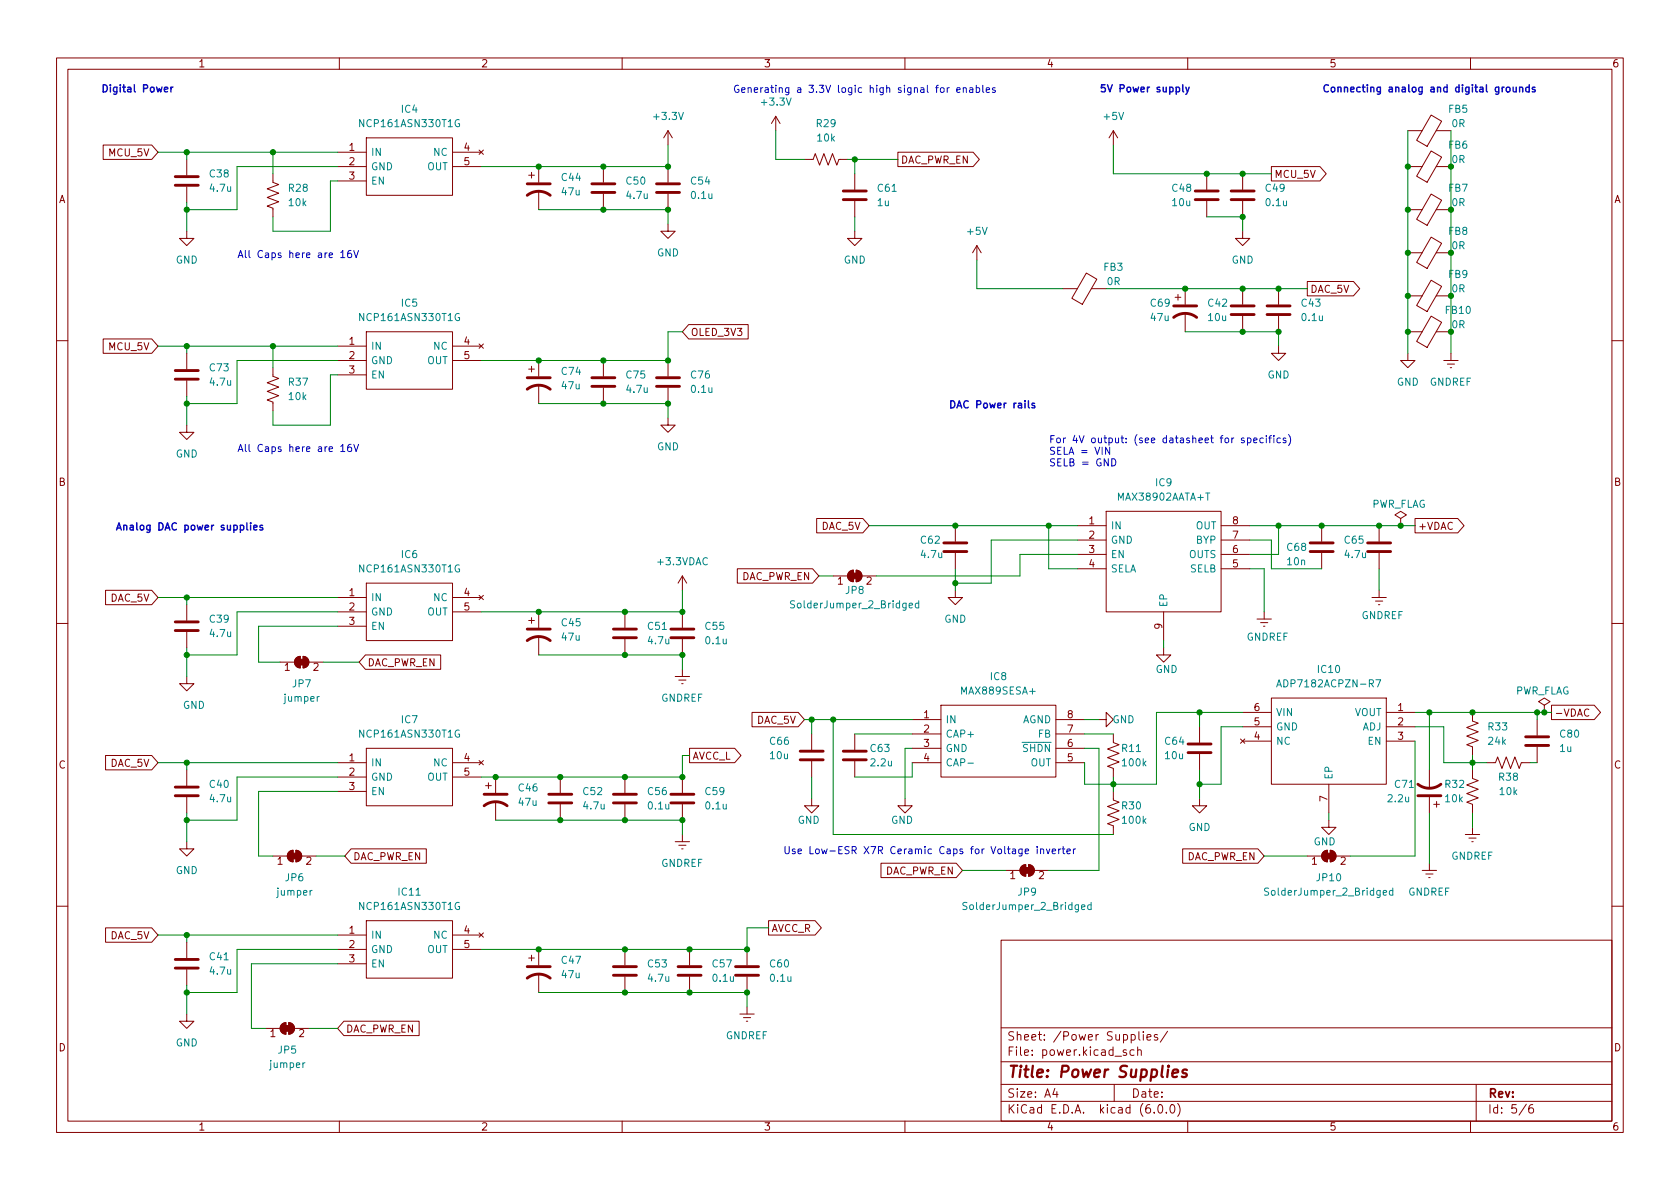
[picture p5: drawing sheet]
<svg xmlns="http://www.w3.org/2000/svg" width="297mm" height="210mm" viewBox="0 0 297 210" stroke-linecap="round" stroke-linejoin="round" font-family="sans-serif">
<defs><g id="words">
<text font-size="2.8" fill="#840000" x="178" y="190.6">Title: Power Supplies</text>
<g font-size="2.1" fill="#840000">
<text x="178" y="184">Sheet: /Power Supplies/</text>
<text x="178" y="186.7">File: power.kicad_sch</text>
<text x="178" y="196.9">KiCad E.D.A. kicad (6.0.0)</text>
<text x="178" y="194.1">Size: A4</text>
<text x="200" y="194.1">Date:</text>
<text x="263" y="194.1">Rev:</text>
<text x="263" y="196.9">Id: 5/6</text>
</g>
<g font-size="1.8" fill="#840000">
<text x="35" y="11.9">1</text>
<text x="85" y="11.9">2</text>
<text x="135" y="11.9">3</text>
<text x="185" y="11.9">4</text>
<text x="235" y="11.9">5</text>
<text x="285" y="11.9">6</text>
<text x="19.3" y="27.6">MCU_5V</text>
<text x="61.7" y="26.7">1</text>
<text x="61.7" y="29.2">2</text>
<text x="82.1" y="26.7">4</text>
<text x="82.1" y="29.2">5</text>
<text x="159.2" y="28.9">DAC_PWR_EN</text>
<text x="10.3" y="35.9">A</text>
<text x="61.7" y="31.7">3</text>
<text x="225.3" y="31.5">MCU_5V</text>
<text x="285.3" y="35.9">A</text>
<text x="231.6" y="51.8">DAC_5V</text>
<text x="122.1" y="59.4">OLED_3V3</text>
<text x="19.3" y="61.9">MCU_5V</text>
<text x="61.7" y="61">1</text>
<text x="61.7" y="63.5">2</text>
<text x="82.1" y="61">4</text>
<text x="82.1" y="63.5">5</text>
<text x="61.7" y="66">3</text>
<text x="10.3" y="85.9">B</text>
<text x="285.3" y="85.9">B</text>
<text x="145.3" y="93.7">DAC_5V</text>
<text x="192.5" y="92.7">1</text>
<text x="192.5" y="95.2">2</text>
<text x="217.9" y="95.2">7</text>
<text x="217.9" y="92.7">8</text>
<text x="250.7" y="93.7">+VDAC</text>
<text x="192.5" y="97.8">3</text>
<text x="192.5" y="100.3">4</text>
<text x="217.9" y="100.3">5</text>
<text x="217.9" y="97.8">6</text>
<text x="19.5" y="106.4">DAC_5V</text>
<text x="61.7" y="105.4">1</text>
<text x="61.7" y="107.9">2</text>
<text x="82.1" y="105.4">4</text>
<text x="82.1" y="107.9">5</text>
<text x="131" y="102.6">DAC_PWR_EN</text>
<text x="148.1" y="103.4">1</text>
<text x="153.2" y="103.4">2</text>
<text x="61.7" y="110.5">3</text>
<text x="205.5" y="111.2" transform="rotate(-90 205.5 111.2)">9</text>
<text x="50.3" y="118.6">1</text>
<text x="55.4" y="118.6">2</text>
<text x="64.9" y="117.8">DAC_PWR_EN</text>
<text x="221.8" y="125.7">6</text>
<text x="247.2" y="125.7">1</text>
<text x="133.8" y="128">DAC_5V</text>
<text x="163.3" y="127">1</text>
<text x="163.3" y="129.5">2</text>
<text x="188.7" y="129.5">7</text>
<text x="188.7" y="127">8</text>
<text x="221.8" y="130.8">4</text>
<text x="221.8" y="128.3">5</text>
<text x="247.2" y="128.3">2</text>
<text x="247.2" y="130.8">3</text>
<text x="274.8" y="126.7">-VDAC</text>
<text x="10.3" y="135.9">C</text>
<text x="19.5" y="135.6">DAC_5V</text>
<text x="61.7" y="134.6">1</text>
<text x="61.7" y="137.2">2</text>
<text x="82.1" y="134.6">4</text>
<text x="82.1" y="137.2">5</text>
<text x="122.4" y="134.3">AVCC_L</text>
<text x="163.3" y="132.1">3</text>
<text x="163.3" y="134.6">4</text>
<text x="188.7" y="134.6">5</text>
<text x="188.7" y="132.1">6</text>
<text x="285.3" y="135.9">C</text>
<text x="61.7" y="139.7">3</text>
<text x="234.7" y="141.7" transform="rotate(-90 234.7 141.7)">7</text>
<text x="49" y="152.9">1</text>
<text x="54.1" y="152.9">2</text>
<text x="62.4" y="152.1">DAC_PWR_EN</text>
<text x="156.4" y="154.6">DAC_PWR_EN</text>
<text x="178.6" y="155.4">1</text>
<text x="183.7" y="155.4">2</text>
<text x="209.7" y="152.1">DAC_PWR_EN</text>
<text x="231.9" y="152.9">1</text>
<text x="237" y="152.9">2</text>
<text x="19.5" y="166.1">DAC_5V</text>
<text x="61.7" y="165.1">1</text>
<text x="61.7" y="167.6">2</text>
<text x="82.1" y="165.1">4</text>
<text x="82.1" y="167.6">5</text>
<text x="136.4" y="164.8">AVCC_R</text>
<text x="61.7" y="170.2">3</text>
<text x="10.3" y="185.9">D</text>
<text x="47.8" y="183.4">1</text>
<text x="52.8" y="183.4">2</text>
<text x="61.1" y="182.6">DAC_PWR_EN</text>
<text x="285.3" y="185.9">D</text>
<text x="35" y="199.9">1</text>
<text x="85" y="199.9">2</text>
<text x="135" y="199.9">3</text>
<text x="185" y="199.9">4</text>
<text x="235" y="199.9">5</text>
<text x="285" y="199.9">6</text>
</g>
<g font-size="1.8" fill="#0000c2">
<text x="17.8" y="16.3">Digital Power</text>
<text x="129.5" y="16.4">Generating a 3.3V logic high signal for enables</text>
<text x="194.3" y="16.3">5V Power supply</text>
<text x="233.7" y="16.3">Connecting analog and digital grounds</text>
<text x="41.9" y="45.6">All Caps here are 16V</text>
<text x="167.6" y="72.2">DAC Power rails</text>
<text x="41.9" y="79.9">All Caps here are 16V</text>
<text x="185.4" y="78.4">For 4V output: (see datasheet for specifics)</text>
<text x="185.4" y="80.4">SELA = VIN</text>
<text x="185.4" y="82.4">SELB = GND</text>
<text x="20.3" y="93.8">Analog DAC power supplies</text>
<text x="138.4" y="151">Use Low-ESR X7R Ceramic Caps for Voltage inverter</text>
</g>
<g font-size="1.8" fill="#008484">
<text x="64" y="22.5">NCP161ASN330T1G</text>
<text x="71" y="19.9">IC4</text>
<text x="115.8" y="21.2">+3.3V</text>
<text x="134.8" y="18.7">+3.3V</text>
<text x="144.4" y="22.5">R29</text>
<text x="195.3" y="21.2">+5V</text>
<text x="256.1" y="19.9">FB5</text>
<text x="256.7" y="22.5">0R</text>
<text x="65.5" y="27.6">IN</text>
<text x="76.7" y="27.6">NC</text>
<text x="144.6" y="25">10k</text>
<text x="256.1" y="26.3">FB6</text>
<text x="256.7" y="28.8">0R</text>
<text x="37.1" y="31.4">C38</text>
<text x="37.2" y="33.9">4.7u</text>
<text x="51.1" y="33.9">R28</text>
<text x="65.5" y="30.1">GND</text>
<text x="65.5" y="32.6">EN</text>
<text x="75.5" y="30.1">OUT</text>
<text x="99.4" y="32">C44</text>
<text x="99.4" y="34.5">47u</text>
<text x="110.8" y="32.6">C50</text>
<text x="110.9" y="35.2">4.7u</text>
<text x="122.2" y="32.6">C54</text>
<text x="122.3" y="35.2">0.1u</text>
<text x="155.2" y="33.9">C61</text>
<text x="207.3" y="33.9">C48</text>
<text x="223.8" y="33.9">C49</text>
<text x="256.1" y="33.9">FB7</text>
<text x="51.1" y="36.4">10k</text>
<text x="155.2" y="36.4">1u</text>
<text x="171.1" y="41.5">+5V</text>
<text x="207.3" y="36.4">10u</text>
<text x="223.9" y="36.4">0.1u</text>
<text x="256.1" y="41.5">FB8</text>
<text x="256.7" y="36.4">0R</text>
<text x="31.1" y="46.6">GND</text>
<text x="116.1" y="45.3">GND</text>
<text x="149.2" y="46.6">GND</text>
<text x="195.2" y="47.9">FB3</text>
<text x="217.7" y="46.6">GND</text>
<text x="256.7" y="44.1">0R</text>
<text x="195.8" y="50.4">0R</text>
<text x="256.1" y="49.1">FB9</text>
<text x="256.7" y="51.7">0R</text>
<text x="64" y="56.8">NCP161ASN330T1G</text>
<text x="71" y="54.2">IC5</text>
<text x="203.5" y="54.2">C69</text>
<text x="203.5" y="56.8">47u</text>
<text x="213.7" y="54.2">C42</text>
<text x="213.7" y="56.8">10u</text>
<text x="230.2" y="54.2">C43</text>
<text x="230.3" y="56.8">0.1u</text>
<text x="255.6" y="55.5">FB10</text>
<text x="256.7" y="58">0R</text>
<text x="37.1" y="65.7">C73</text>
<text x="65.5" y="61.8">IN</text>
<text x="65.5" y="64.4">GND</text>
<text x="75.5" y="64.4">OUT</text>
<text x="76.7" y="61.8">NC</text>
<text x="37.2" y="68.2">4.7u</text>
<text x="51.1" y="68.2">R37</text>
<text x="51.1" y="70.7">10k</text>
<text x="65.5" y="66.9">EN</text>
<text x="99.4" y="66.3">C74</text>
<text x="99.4" y="68.8">47u</text>
<text x="110.8" y="66.9">C75</text>
<text x="110.9" y="69.5">4.7u</text>
<text x="122.2" y="66.9">C76</text>
<text x="122.3" y="69.5">0.1u</text>
<text x="224.1" y="66.9">GND</text>
<text x="247" y="68.2">GND</text>
<text x="252.8" y="68.2">GNDREF</text>
<text x="31.1" y="80.9">GND</text>
<text x="116.1" y="79.6">GND</text>
<text x="197.8" y="88.5">MAX38902AATA+T</text>
<text x="204.4" y="86">IC9</text>
<text x="242.4" y="89.8">PWR_FLAG</text>
<text x="196.3" y="93.6">IN</text>
<text x="211.4" y="93.6">OUT</text>
<text x="64" y="101.2">NCP161ASN330T1G</text>
<text x="71" y="98.7">IC6</text>
<text x="116.4" y="99.9">+3.3VDAC</text>
<text x="162.9" y="96.1">C62</text>
<text x="163" y="98.7">4.7u</text>
<text x="196.3" y="96.1">GND</text>
<text x="196.3" y="98.7">EN</text>
<text x="196.3" y="101.2">SELA</text>
<text x="210.2" y="98.7">OUTS</text>
<text x="210.4" y="101.2">SELB</text>
<text x="211.5" y="96.1">BYP</text>
<text x="227.6" y="97.4">C68</text>
<text x="227.7" y="99.9">10n</text>
<text x="237.8" y="96.1">C65</text>
<text x="237.9" y="98.7">4.7u</text>
<text x="65.5" y="106.3">IN</text>
<text x="76.7" y="106.3">NC</text>
<text x="140.4" y="107.6">SolderJumper_2_Bridged</text>
<text x="149.6" y="105">JP8</text>
<text x="206.4" y="107.4" transform="rotate(-90 206.4 107.4)">EP</text>
<text x="37.1" y="110.1">C39</text>
<text x="37.2" y="112.6">4.7u</text>
<text x="65.5" y="108.8">GND</text>
<text x="65.5" y="111.4">EN</text>
<text x="75.5" y="108.8">OUT</text>
<text x="99.4" y="110.7">C45</text>
<text x="99.4" y="113.3">47u</text>
<text x="114.6" y="111.4">C51</text>
<text x="114.7" y="113.9">4.7u</text>
<text x="124.8" y="111.4">C55</text>
<text x="124.9" y="113.9">0.1u</text>
<text x="166.9" y="110.1">GND</text>
<text x="220.4" y="113.3">GNDREF</text>
<text x="240.7" y="109.5">GNDREF</text>
<text x="204.3" y="119">GND</text>
<text x="233.1" y="119">IC10</text>
<text x="32.3" y="125.3">GND</text>
<text x="50.4" y="124.1">jumper</text>
<text x="51.8" y="121.5">JP7</text>
<text x="116.9" y="124.1">GNDREF</text>
<text x="170.2" y="122.8">MAX889SESA+</text>
<text x="175.2" y="120.3">IC8</text>
<text x="226.6" y="121.5">ADP7182ACPZN-R7</text>
<text x="267.8" y="122.8">PWR_FLAG</text>
<text x="64" y="130.4">NCP161ASN330T1G</text>
<text x="71" y="127.9">IC7</text>
<text x="136.2" y="131.7">C66</text>
<text x="167.1" y="127.9">IN</text>
<text x="167.1" y="130.4">CAP+</text>
<text x="180.7" y="127.9">AGND</text>
<text x="183.6" y="130.4">FB</text>
<text x="196.7" y="127.9">GND</text>
<text x="206" y="131.7">C64</text>
<text x="225.6" y="131.7">NC</text>
<text x="225.6" y="129.2">GND</text>
<text x="225.6" y="126.6">VIN</text>
<text x="239.4" y="126.6">VOUT</text>
<text x="240.8" y="129.2">ADJ</text>
<text x="241.9" y="131.7">EN</text>
<text x="263.2" y="129.2">R33</text>
<text x="263.2" y="131.7">24k</text>
<text x="275.9" y="130.4">C80</text>
<text x="65.5" y="135.5">IN</text>
<text x="76.7" y="135.5">NC</text>
<text x="136.2" y="134.2">10u</text>
<text x="154" y="133">C63</text>
<text x="154.1" y="135.5">2.2u</text>
<text x="167.1" y="133">GND</text>
<text x="167.1" y="135.5">CAP-</text>
<text x="179.5" y="133">~{SHDN}</text>
<text x="182.2" y="135.5">OUT</text>
<text x="198.4" y="133">R11</text>
<text x="198.6" y="135.5">100k</text>
<text x="206.1" y="134.2">10u</text>
<text x="235.6" y="137.9" transform="rotate(-90 235.6 137.9)">EP</text>
<text x="275.8" y="133">1u</text>
<text x="37.1" y="139.3">C40</text>
<text x="37.2" y="141.9">4.7u</text>
<text x="65.5" y="138">GND</text>
<text x="65.5" y="140.6">EN</text>
<text x="75.5" y="138">OUT</text>
<text x="91.7" y="139.9">C46</text>
<text x="91.8" y="142.5">47u</text>
<text x="103.2" y="140.6">C52</text>
<text x="103.3" y="143.1">4.7u</text>
<text x="114.6" y="140.6">C56</text>
<text x="114.7" y="143.1">0.1u</text>
<text x="124.8" y="140.6">C59</text>
<text x="124.9" y="143.1">0.1u</text>
<text x="198.4" y="143.1">R30</text>
<text x="245.5" y="141.9">2.2u</text>
<text x="246.7" y="139.3">C71</text>
<text x="255.6" y="139.3">R32</text>
<text x="255.6" y="141.9">10k</text>
<text x="265.1" y="138">R38</text>
<text x="265.2" y="140.6">10k</text>
<text x="141" y="145.7">GND</text>
<text x="157.5" y="145.7">GND</text>
<text x="198.6" y="145.7">100k</text>
<text x="210.1" y="146.9">GND</text>
<text x="232.2" y="149.5">GND</text>
<text x="31.1" y="154.6">GND</text>
<text x="50.5" y="155.8">JP6</text>
<text x="116.9" y="153.3">GNDREF</text>
<text x="232.9" y="155.8">JP10</text>
<text x="256.6" y="152">GNDREF</text>
<text x="49.1" y="158.4">jumper</text>
<text x="64" y="160.9">NCP161ASN330T1G</text>
<text x="70.5" y="158.4">IC11</text>
<text x="170.8" y="160.9">SolderJumper_2_Bridged</text>
<text x="180" y="158.4">JP9</text>
<text x="224.2" y="158.4">SolderJumper_2_Bridged</text>
<text x="249" y="158.4">GNDREF</text>
<text x="65.5" y="166">IN</text>
<text x="76.7" y="166">NC</text>
<text x="37.1" y="169.8">C41</text>
<text x="37.2" y="172.3">4.7u</text>
<text x="65.5" y="168.5">GND</text>
<text x="65.5" y="171.1">EN</text>
<text x="75.5" y="168.5">OUT</text>
<text x="99.4" y="170.4">C47</text>
<text x="99.4" y="173">47u</text>
<text x="114.6" y="171.1">C53</text>
<text x="114.7" y="173.6">4.7u</text>
<text x="126" y="171.1">C57</text>
<text x="126.1" y="173.6">0.1u</text>
<text x="136.2" y="171.1">C60</text>
<text x="136.3" y="173.6">0.1u</text>
<text x="31.1" y="185">GND</text>
<text x="128.3" y="183.8">GNDREF</text>
<text x="47.9" y="188.8">jumper</text>
<text x="49.2" y="186.3">JP5</text>
</g>
</g></defs>
<path d="M0 .2h297v210.1h-297z" fill="#fff" stroke="#fff" stroke-width=".18"/>
<g fill="none" stroke="#840000" stroke-width=".18">
<path d="M10 10.2h277v190.1h-277zM12 12.2h273v186.1h-273zM60 10.2v2M110 10.2v2M160 10.2v2M210 10.2v2M260 10.2v2M18.2 25.6h8.6l1.1 1.3-1.1 1.3h-8.6zM33 28.2v2.8M33 33v2.8M48.3 30.7v1.6l1 .3-2.1 .8 2.1 .8-2.1 .7 2.1 .8-2.1 .7 1.1 .4v1.5M59.7 26.9h5.1"/>
<path d="M59.7 29.5h5.1M59.7 32h5.1M64.8 24.4h15.2v10.1h-15.2zM80 26.9h5.1M80 29.5h5.1M84.7 26.5l.8 .8M85.5 26.5l-.8 .8M93.5 31h1M94 30.5v1M95.2 29.5v2.8M95.2 33.8v3.3M106.7 29.5v2.8"/>
<path d="M106.7 34.3v2.8M118.1 39.6v1.3h1.3l-1.3 1.3-1.3-1.3h1.3M118.1 23.1l-.8 1.3M118.1 23.1v2.5M118.1 29.5v2.8M118.1 34.3v2.8M118.1 23.1l.8 1.3M137.2 20.6l-.8 1.2M137.2 20.6v2.5M137.2 20.6l.7 1.2M142.2 28.2h1.6l.3-1 .8 2 .8-2 .7 2 .8-2 .8 2 .3-1h1.6M151.1 30.7v2.8"/>
<path d="M151.1 35.6v2.7M158.7 26.9h13.4l1.1 1.3-1.1 1.3h-13.4zM196.8 23.1v2.5M196.8 23.1l-.7 1.3M196.8 23.1l.8 1.3M213.4 30.7v2.8M213.4 35.6v2.7M219.7 30.7v2.8M219.7 35.6v2.7M224.8 29.5h8.6l1.1 1.2-1.1 1.3h-8.6zM248.9 23.1h2.6M248.9 29.5h2.6"/>
<path d="M248.9 37.1h2.6M253 20.3l1.9 1.1-2.6 4.5-1.8-1.1zM253 26.7l1.9 1.1-2.6 4.4-1.8-1zM253 34.3l1.9 1.1-2.6 4.4-1.8-1zM253.9 23.1h2.6M253.9 29.5h2.6M253.9 37.1h2.6M18.2 59.9h8.6l1.1 1.3-1.1 1.3h-8.6zM33 40.9v1.3h1.3l-1.3 1.2-1.3-1.2h1.3M64.8 58.7h15.2v10.1h-15.2zM121.8 57.4h10.5v2.5h-10.5l-1.2-1.2zM151.1 40.9v1.3h1.3l-1.3 1.2-1.2-1.2h1.2"/>
<path d="M172.7 43.4l-.7 1.3M172.7 43.4v2.6M172.7 43.4l.8 1.3M188 51h2.5M192.1 48.3l1.8 1.1-2.5 4.4-1.9-1zM193 51h2.6M207.8 52.6h1M208.3 52.1v1M209.5 51v2.8M209.5 55.4v3.3M219.7 40.9v1.3h1.3l-1.3 1.2-1.3-1.2h1.3M219.7 51v2.8"/>
<path d="M219.7 55.9v2.8M226.1 51v2.8M226.1 55.9v2.8M231.1 49.8h8.2l1.1 1.2-1.1 1.3h-8.2zM248.9 52.3h2.6M248.9 58.7h2.6M248.9 44.7h2.6M253 49.5l1.9 1.1-2.6 4.5-1.8-1.1zM253 55.9l1.9 1.1-2.6 4.4-1.8-1zM253 41.9l1.9 1.1-2.6 4.5-1.8-1.1zM253.9 52.3h2.6M253.9 58.7h2.6"/>
<path d="M253.9 44.7h2.6M10 60.2h2M33 75.2v1.2h1.3l-1.3 1.3-1.3-1.3h1.3M33 62.5v2.8M33 67.3v2.8M48.3 65v1.5l1 .4-2.1 .8 2.1 .7-2.1 .8 2.1 .8-2.1 .7 1.1 .4v1.5M59.7 61.2h5.1M59.7 63.7h5.1M59.7 66.3h5.1M80 61.2h5.1M80 63.7h5.1M84.7 60.8l.8 .8"/>
<path d="M85.5 60.8l-.8 .8M93.5 65.3h1M94 64.8v1M95.2 63.7v2.8M95.2 68.1v3.3M106.7 63.7v2.8M106.7 68.6v2.8M118.1 73.9v1.3h1.3l-1.3 1.2-1.3-1.2h1.3M118.1 63.7v2.8M118.1 68.6v2.8M226.1 61.2v1.3h1.2l-1.2 1.2-1.3-1.2h1.3M248.9 62.5v1.2h1.3l-1.3 1.3-1.3-1.3h1.3"/>
<path d="M255.3 63.7h2.5M255.9 64.4h1.3M256.4 65h.3M256.5 62.5v1.2M285 60.2h2M144.4 91.7h8.2l1.1 1.3-1.1 1.2h-8.2zM168.9 93v2.8M168.9 97.8v2.8M190.5 93h5.1M190.5 95.5h5.1M190.5 98h5.1M195.6 90.4h20.3v17.8h-20.3z"/>
<path d="M215.9 93h5.1M215.9 95.5h5.1M215.9 98h5.1M233.7 93v2.8M233.7 97.8v2.8M243.8 93v2.8M243.8 97.8v2.8M247.6 91.7l1.1-.6-1.1-.7-1 .7 1 .6v1.3M247.6 93h.1M250.2 91.7h7.5l1.2 1.3-1.2 1.2h-7.5zM10 110.2h2M18.7 104.4h8.1l1.1 1.3-1.1 1.2h-8.1z"/>
<path d="M33 119.6v1.3h1.3l-1.3 1.3-1.3-1.3h1.3M33 106.9v2.8M33 111.8v2.7M49.5 117.1h2.6M52.4 116.4l.7-.3v2a1.02 1.02 0 0 1-1-.6 1.02 1.02 0 0 1 .3-1.1zM53.6 116.1v2M53.6 116.1a1.02 1.02 0 0 1 1 1 1.02 1.02 0 0 1-1 1M54.6 117.1h2.5M59.7 105.7h5.1M59.7 108.2h5.1M59.7 110.7h5.1M64.6 115.8h13.3v2.6h-13.3l-1.1-1.3z"/>
<path d="M64.8 103.1h15.2v10.2h-15.2zM80 105.7h5.1M80 108.2h5.1M84.7 105.3l.8 .7M85.5 105.3l-.8 .7M93.5 109.7h1M94 109.2v1M95.2 108.2v2.8M95.2 112.5v3.3M110.5 108.2v2.8M110.5 113v2.8M119.4 119.6h2.5"/>
<path d="M120.6 101.8v2.6M120.6 108.2v2.8M120.6 113v2.8M120.6 118.4v1.2M120.6 101.8l-.7 1.3M120.6 101.8l.8 1.3M130.4 100.6h13.3l1.1 1.2-1.1 1.3h-13.3zM147.3 101.8h2.6M150.2 101.1l.7-.3v2.1a1.02 1.02 0 0 1-1-.7 1.02 1.02 0 0 1 .3-1.1zM151.4 100.8a1.02 1.02 0 0 1 1 1 1.02 1.02 0 0 1-1 1.1zM152.4 101.8h2.5M168.9 104.4v1.3h1.3l-1.3 1.2-1.3-1.2h1.3"/>
<path d="M190.5 100.6h5.1M205.7 114.5v1.3h1.3l-1.3 1.3-1.2-1.3h1.2M205.7 108.2v5.1M215.9 100.6h5.1M222.2 109.5h2.6M222.9 110.1h1.3M223.4 110.7h.2M223.5 108.2v1.3M242.6 105.7h2.5M243.2 106.3h1.3M243.7 106.9h.3M243.8 104.4v1.3"/>
<path d="M285 110.2h2M18.7 133.6h8.1l1.1 1.3-1.1 1.2h-8.1zM33 136.1v2.8M59.7 134.9h5.1M59.7 137.4h5.1M59.7 139.9h5.1M64.8 132.3h15.2v10.2h-15.2zM80 134.9h5.1M80 137.4h5.1M84.7 134.5l.8 .7M85.5 134.5l-.8 .7M85.9 138.9h1"/>
<path d="M86.4 138.4v1M87.6 137.4v2.8M99.1 137.4v2.8M110.5 137.4v2.8M120 120.3h1.3M120.5 120.9h.3M120.6 137.4v2.8M121.9 132.3h8l1.1 1.3-1.1 1.3h-8zM133 126h8.1l1.1 1.2-1.1 1.3h-8.1zM143.5 129.8v2.8M143.5 134.6v2.8M151.1 129.8v2.8"/>
<path d="M151.1 134.6v2.8M161.3 127.2h5.1M161.3 129.8h5.1M161.3 132.3h5.1M161.3 134.9h5.1M166.4 124.7h20.3v12.7h-20.3zM186.7 127.2h5.1M186.7 129.8h5.1M186.7 132.3h5.1M186.7 134.9h5.1M194.3 127.2h1.3v-1.2l1.2 1.2-1.2 1.3v-1.3M196.8 139.9v1.6l1.1 .4-2.1 .7 2.1 .8-2.1 .7 2.1 .8-2.1 .8 1 .3v1.6"/>
<path d="M196.8 129.8v1.5l1.1 .4-2.1 .8 2.1 .7-2.1 .8 2.1 .7-2.1 .8 1 .4v1.5M212.1 128.5v2.8M212.1 133.3v2.8M219.3 130.7l.8 .7M219.7 126h5.1M219.7 128.5h5.1M219.7 131.1h5.1M220.1 130.7l-.8 .7M224.8 123.4h20.3v15.3h-20.3zM234.9 138.7v5.1M245.1 126h5.1M245.1 128.5h5.1"/>
<path d="M245.1 131.1h5.1M252.7 136.1v3.3M260.3 136.1v1.6l1.1 .3-2.1 .8 2.1 .8-2.1 .7 2.1 .8-2.1 .8 1 .3v1.6M260.3 126v1.5l1.1 .4-2.1 .7 2.1 .8-2.1 .8 2.1 .7-2.1 .8 1 .4v1.5M262.9 134.9h1.5l.4-1 .8 2 .7-2 .8 2 .7-2 .8 2 .4-1h1.5M271.8 127.2v2.8M271.8 132.1v2.8M273 124.7l1.1-.6-1.1-.7-1 .7 1 .6v1.3M273 126h.1M274.3 124.7h7.6l1.1 1.3-1.1 1.2h-7.6zM280.9 125.5a.6 .6 0 0 0-.8 .4 .6 .6 0 0 0 .6 .7l.2-.1M33 148.8v1.3h1.3l-1.3 1.3-1.3-1.3h1.3"/>
<path d="M33 141v2.8M48.3 151.4h2.5M51.1 150.7l.7-.3v2a1.02 1.02 0 0 1-.9-.6 1.02 1.02 0 0 1 .2-1.1zM52.3 150.4a1.02 1.02 0 0 1 1 1 1.02 1.02 0 0 1-1 1zM53.3 151.4h2.6M62.1 150.1h13.3v2.5h-13.3l-1.1-1.2zM87.6 141.7v3.3M99.1 142.2v2.8M110.5 142.2v2.8M119.4 148.8h2.5M120 149.5h1.3M120.5 150.1h.3"/>
<path d="M120.6 142.2v2.8M120.6 147.6v1.2M143.5 141.2v1.3h1.3l-1.3 1.3-1.3-1.3h1.3M155.8 152.6h13.3l1.1 1.3-1.1 1.3h-13.3zM160 141.2v1.3h1.3l-1.3 1.3-1.3-1.3h1.3M177.8 153.9h2.5M180.6 153.2l.8-.3v2a1.02 1.02 0 0 1-1-.6 1.02 1.02 0 0 1 .2-1.1zM181.9 152.9a1.02 1.02 0 0 1 1 1 1.02 1.02 0 0 1-1 1zM182.9 153.9h2.5M209.1 150.1h13.3l1.1 1.3-1.1 1.2h-13.3zM212.1 141.2v1.3h1.3l-1.3 1.3-1.3-1.3h1.3M231.1 151.4h2.6"/>
<path d="M234 150.7l.7-.3v2a1.02 1.02 0 0 1-.9-.6 1.02 1.02 0 0 1 .2-1.1zM234.9 145v1.3h1.3l-1.3 1.3-1.2-1.3h1.2M235.2 150.4a1.02 1.02 0 0 1 1 1 1.02 1.02 0 0 1-1 1zM236.2 151.4h2.6M251.5 153.9h2.5M252.1 154.6h1.3M252.6 155.2h.3M252.7 141v2.8M252.7 152.6v1.3M253.5 142.2h1M254 141.7v1M259.1 147.6h2.5"/>
<path d="M259.7 148.2h1.3M260.2 148.8h.3M260.3 146.3v1.3M10 160.2h2M18.7 164.1h8.1l1.1 1.2-1.1 1.3h-8.1zM33 179.3v1.3h1.3l-1.3 1.3-1.3-1.3h1.3M33 166.6v2.8M33 171.4v2.8M59.7 165.3h5.1M59.7 167.9h5.1M59.7 170.4h5.1M64.8 162.8h15.2v10.2h-15.2z"/>
<path d="M80 165.3h5.1M80 167.9h5.1M84.7 165l.8 .7M85.5 165l-.8 .7M93.5 169.4h1M94 168.9v1M95.2 167.9v2.8M95.2 172.2v3.3M110.5 167.9v2.8M110.5 172.7v2.8M121.9 167.9v2.8M121.9 172.7v2.8"/>
<path d="M130.8 179.3h2.5M131.4 180h1.3M132.1 167.9v2.8M132.1 172.7v2.8M132.1 178v1.3M135.9 162.8h8.2l1.1 1.3-1.1 1.2h-8.2zM177 166.3h108v32h-108zM285 160.2h2M47 181.9h2.5M50.5 180.8a1.02 1.02 0 0 0-1 1.1 1.02 1.02 0 0 0 1 1M50.5 180.8v2.1M51.1 180.8a1.02 1.02 0 0 1 1 1.1 1.02 1.02 0 0 1-1 1z"/>
<path d="M52.1 181.9h2.5M60 198.3v2M60.8 180.6h13.3v2.5h-13.3l-1.1-1.2zM110 198.3v2M132 180.6h.2M160 198.3v2M177 194.8h108M177 191.8h108M177 187.8h108M177 181.8h108M186.5 192.5l-.4 1h1M186.9 193v1"/>
<path d="M197 191.8v3M199.1 185.7l-.3-.1-.2 .2v.3l.5 .1v.4h-.5M200.5 185.7l-.4-.1-.3 .3v.4l.1 .3h.6M201.1 185.8l.3-.2 .3 .1 .1 .9M201.1 185.1v1.5M201.4 182.4v1.3l.2 .2M202.1 182.4v.2M202.1 182.9v1M202.8 183.4l.7-.1-.1-.3-.4-.1-.2 .2 .1 .8h.5M204.1 196.7v.1M204.6 183l-.3-.1-.2 .2v.3l.5 .1v.4h-.5M204.9 195.4l.2-.1a.81 .81 0 0 1 .6 .7 .81 .81 0 0 1-.3 .8h-.2a.81 .81 0 0 1-.6-.6 .81 .81 0 0 1 .3-.8z"/>
<path d="M206.2 196.7v.1M206.4 182.4l-1.3 1.9M207.1 195.4l.1-.1a.81 .81 0 0 1 .6 .7 .81 .81 0 0 1-.3 .8h-.1a.81 .81 0 0 1-.6-.6 .81 .81 0 0 1 .3-.8zM208.2 195.1a1.72 1.72 0 0 1 0 2.3M210 198.3v2M260 198.3v2M261 191.8v6.5M269.9 195.3l-1.3 1.9M271 195.3a.6 .6 0 0 0-.7 .7v.5l.1 .3h.5l.2-.1 .1-.5-.2-.2-.4-.1-.3 .3"/>
</g>
<path d="M207.3 189.8l1-.2-.1-.4-.1-.1-.6 .1-.2 1 .2 .3 .6-.1M209.9 189.2a.49 .49 0 0 0-.8 .3v.2l.7 .2v.3l-.3 .3-.5-.1" fill="none" stroke="#840000" stroke-width=".4"/>
<g fill="none" stroke="#840000" stroke-width=".51">
<path d="M31 32.8h4.1M31 31.2h4.1M93.2 34.5a3.3 3.3 0 0 1 4.1 0M93.2 32.5h4.1M104.6 34h4.1M104.6 32.5h4.1M116.1 34h4M116.1 32.5h4M149.1 35.3h4.1M149.1 33.8h4.1M211.3 35.3h4.1M211.3 33.8h4.1"/>
<path d="M217.7 35.3h4M217.7 33.8h4M207.5 56.1a3.3 3.3 0 0 1 4.1 0M207.5 54.1h4.1M217.7 55.6h4M217.7 54.1h4M224 55.6h4.1M224 54.1h4.1M31 67.1h4.1M31 65.5h4.1M93.2 68.8a3.3 3.3 0 0 1 4.1 0M93.2 66.8h4.1"/>
<path d="M104.6 68.3h4.1M104.6 66.8h4.1M116.1 68.3h4M116.1 66.8h4M166.9 97.5h4M166.9 96h4M231.6 97.5h4.1M231.6 96h4.1M241.8 97.5h4.1M241.8 96h4.1M31 111.5h4.1M31 110h4.1"/>
<path d="M93.2 113.3a3.3 3.3 0 0 1 4.1 0M93.2 111.2h4.1M108.5 111.2h4M108.5 112.8h4M118.6 111.2h4.1M118.6 112.8h4.1M31 139.2h4.1M141.5 134.4h4M141.5 132.8h4M149.1 134.4h4.1M149.1 132.8h4.1M210.1 133.1h4"/>
<path d="M210.1 131.6h4M250.7 138.7a3.3 3.3 0 0 0 4.1 0M269.7 131.8h4.1M269.7 130.3h4.1M31 140.7h4.1M85.6 142.5a3.3 3.3 0 0 1 4.1 0M85.6 140.5h4.1M97 142h4.1M97 140.5h4.1M108.5 142h4M108.5 140.5h4M118.6 142h4.1"/>
<path d="M118.6 140.5h4.1M250.7 140.7h4.1M31 171.2h4.1M31 169.7h4.1M93.2 173a3.3 3.3 0 0 1 4.1 0M93.2 170.9h4.1M108.5 170.9h4M108.5 172.5h4M119.9 170.9h4.1M119.9 172.5h4.1M130 170.9h4.1M130 172.5h4.1"/>
</g>
<g fill="#840000" stroke="#840000" stroke-width=".18">
<path d="M181.1 153.4h1v1h-1z"/>
<path d="M180.6 153.2l.8-.3v2a1.02 1.02 0 0 1-1-.6 1.02 1.02 0 0 1 .2-1.1z"/>
<path d="M181.9 152.9a1.02 1.02 0 0 1 1 1 1.02 1.02 0 0 1-1 1z"/>
<path d="M51.6 150.9h1v1h-1z"/>
<path d="M51.1 150.7l.7-.3v2a1.02 1.02 0 0 1-.9-.6 1.02 1.02 0 0 1 .2-1.1z"/>
<path d="M52.3 150.4a1.02 1.02 0 0 1 1 1 1.02 1.02 0 0 1-1 1z"/>
<path d="M52.8 116.6h1v1h-1z"/>
<path d="M52.4 116.4l.7-.3v2a1.02 1.02 0 0 1-1-.6 1.02 1.02 0 0 1 .3-1.1z"/>
<path d="M53.6 116.1a1.02 1.02 0 0 1 1 1 1.02 1.02 0 0 1-1 1z"/>
<path d="M234.4 150.9h1.1v1h-1.1z"/>
<path d="M234 150.7l.7-.3v2a1.02 1.02 0 0 1-.9-.6 1.02 1.02 0 0 1 .2-1.1z"/>
<path d="M235.2 150.4a1.02 1.02 0 0 1 1 1 1.02 1.02 0 0 1-1 1z"/>
<path d="M50.3 181.4h1v1h-1z"/>
<path d="M49.8 181.1l.7-.3v2.1a1.02 1.02 0 0 1-.9-.7 1.02 1.02 0 0 1 .2-1.1z"/>
<path d="M51.1 180.8a1.02 1.02 0 0 1 1 1.1 1.02 1.02 0 0 1-1 1z"/>
<path d="M150.6 101.3h1v1.1h-1z"/>
<path d="M150.2 101.1l.7-.3v2.1a1.02 1.02 0 0 1-1-.7 1.02 1.02 0 0 1 .3-1.1z"/>
<path d="M151.4 100.8a1.02 1.02 0 0 1 1 1 1.02 1.02 0 0 1-1 1.1z"/>
</g>
<g fill="none" stroke="#008484" stroke-width=".18">
<path d="M81.2 21.2a.59 .59 0 0 0-.7 .6 .59 .59 0 0 0 .7 .6v-.5h-.2M81.2 55.5a.59 .59 0 0 0-.7 .6 .59 .59 0 0 0 .7 .5v-.4h-.2M81.2 99.9a.59 .59 0 0 0-.7 .6 .59 .59 0 0 0 .7 .6v-.5h-.2M213.2 87.2h.7M140.5 106.3l-.5-.1-.2 .2v.3l.6 .3 .1 .3-.3 .2-.4-.1M160.7 107.1l.7-.1-.1-.3h-.4l-.2 .1 .1 .6h.5M162.4 106.7h-.3l-.3 .2 .2 .5h.4M162.4 106.2v1.3M56.5 123.2l-.4 .2M81.2 129.2a.59 .59 0 0 0-.7 .5 .59 .59 0 0 0 .7 .6v-.5h-.2M171.1 135h1M225.7 121.5l.5-1.3 .4 1.3"/>
<path d="M225.8 121.1h.7M243.3 120.2h.8l-.5 1.3M55.2 157.5l-.4 .2M81.2 159.6a.59 .59 0 0 0-.7 .6 .59 .59 0 0 0 .7 .6v-.5h-.2M171 159.6h-.5l-.2 .1v.4l.5 .2 .2 .3-.3 .2h-.5M192.9 159.6v1.2M224.3 157.1l-.5-.1-.2 .2v.3l.6 .3 .1 .3-.2 .2-.5-.1M244.6 157.9l.6-.1-.1-.3h-.4l-.1 .1v.6h.5M246.3 157.5h-.4l-.2 .2 .1 .5h.5M246.3 157v1.3M191.2 160.4l.6-.1v-.2l-.4-.1-.2 .2 .1 .6h.5M192.9 160.1l-.3-.1-.3 .2 .1 .6h.5"/>
<path d="M53.9 187.9l-.3 .3"/>
</g>
<g fill="none" stroke="#0000c2" stroke-width=".18">
<path d="M166.4 15.6l.3-.1 .2 .2v.4l-.2 .2h-.3l-.1-.2zM167.5 15.5v.8M167.8 15.5l-.3 .2M169.2 15.9l.6-.1-.1-.2-.4-.1-.1 .2v.6h.5M170.3 15.6l.2-.1 .3 .1 .1 .7M170.3 15.5v.8M171.5 15.6h.4l.1 .7M172 15.8l-.4 .1-.2 .1 .2 .3h.4M172.6 15.6l.4-.1 .2 .2-.1 .6h-.5M172.6 15.1v1.2M173.8 15.1v1.1l.1 .1M174.4 15.9l.6-.1-.1-.2-.3-.1-.2 .2v.6h.5"/>
<path d="M175.9 15.6l-.3-.1-.1 .2v.2l.4 .1v.3h-.4M60.3 44.7l.3-.4v1.3M60.3 45.6h.7M62.1 44.3h-.4a.86 .86 0 0 0 0 1.3l.4-.2 .1-.4-.3-.2h-.2l-.2 .2M62.5 44.3l.5 1.3 .4-1.3M60.3 78.9l.3-.3v1.2M60.3 79.8h.7M62.1 78.6h-.4a.86 .86 0 0 0 0 1.2l.4-.1 .1-.4-.3-.2h-.2l-.2 .2M62.5 78.6l.5 1.2 .4-1.2M196.2 79.1v1.2l-.7-1.2v1.2M220 77.5h-.3l-.2 .1v.2l.5 .1v.3h-.5M220.6 77.5h.3l.3 .2-.1 .5h-.5"/>
<path d="M220.6 77.5v1.2M221.7 77.9l.6-.1-.1-.3h-.4l-.1 .1v.6h.5M223.4 77.5h-.4l-.3 .2 .2 .5h.5M223.9 77v.2M223.9 77.5v.8M224.3 77.5h.5M224.8 77l-.3 .2v1.1M225.2 77v.2M225.2 77.5v.8M226.4 77.5h-.4l-.2 .2 .1 .5h.5M227.3 77.5h-.3l-.1 .1v.2l.4 .1v.3h-.4M227.8 76.8a1.46 1.46 0 0 1 0 2"/>
<path d="M196.6 81.1a.64 .64 0 0 1 .7 .7 .64 .64 0 0 1-.7 .6zM181.3 150.5l.6-.1-.1-.2-.4-.1-.1 .2v.6h.5M183.4 149.7v.1M183.4 150.1v.9M184 150.2l.2-.1 .3 .1v.8M184 150.1v.9M185 150.1l.3 .9 .3-.9M186 150.5l.6-.1v-.2l-.4-.1-.2 .2 .1 .6h.5M187.2 150.1v.9M187.6 150.1l-.4 .3M187.8 150.1h.5M188 149.7v1.1l.3 .2"/>
<path d="M188.6 150.5l.6-.1v-.2l-.4-.1-.2 .2 .1 .6h.5M189.8 150.1v.9M190.2 150.1l-.4 .3"/>
</g>
<g fill="none" stroke="#0000c2" stroke-width=".25">
<path d="M29.1 15.8l.6-.1-.1-.2-.3-.1-.2 .2v.6h.5M30.2 15.4v.9M30.6 15.4l-.4 .2M209.1 15v1.1l.2 .2M209.7 15.4l.3 .9M210.3 15.4l-.5 1.2-.1 .1M267.5 15.4l.1 .8 .3 .1 .2-.2M268.1 15.4v.9M268.7 15.5l.2-.1 .3 .1v.8M268.7 15.4v.9M270.4 15.5l-.4-.1-.2 .2 .1 .6h.5M270.4 15v1.3"/>
<path d="M271.4 15.5l-.3-.1-.2 .2 .1 .2 .4 .1v.3h-.5M181.8 70.9v1.1l.2 .1M182.9 71.3h-.3l-.2 .2 .1 .1 .4 .2v.3h-.5M44.9 93.3l.6-.1-.1-.3h-.4l-.1 .2v.6h.5M46.4 92.9h-.3l-.2 .2 .1 .1 .4 .2v.3h-.5"/>
</g>
<g fill="none" stroke="#008400" stroke-width=".18">
<path d="M27.9 26.9h31.8M33 26.9v1.3M33 35.8v5.1M48.3 26.9v3.8M59.7 32h-1.3v8.9h-10.1v-2.6M59.7 29.5h-17.8v7.6h-8.9M95.2 37.1h22.9v2.5M118.1 25.6v3.9h-33M137.2 23.1v5.1h5M149.9 28.2h8.8M151.1 28.2v2.5M151.1 38.3v2.6"/>
<path d="M196.8 25.6v5.1h28M213.4 38.3h6.3v2.6M248.9 23.1v39.4M256.5 23.1v39.4M120.6 58.7h-2.5v5h-33M172.7 46v5h15.3M195.6 51h35.5M209.5 58.7h16.6v2.5M27.9 61.2h31.8M33 61.2v1.3M33 70.1v5.1M48.3 61.2v3.8"/>
<path d="M59.7 63.7h-17.8v7.7h-8.9M59.7 66.3h-1.3v8.9h-10.1v-2.6M95.2 71.4h22.9v2.5M153.7 93h36.8M185.4 93v7.6h5.1M190.5 98h-10.2v3.8h-25.4M190.5 95.5h-15.2v7.6h-6.4M221 95.5h3.8v5.1h8.9M221 93h29.2M226.1 93v5h-5.1M27.9 105.7h31.8M33 105.7v1.2"/>
<path d="M33 114.5v5.1M57.1 117.1h6.4M59.7 108.2h-17.8v7.6h-8.9M59.7 110.7h-14v6.4h3.8M95.2 115.8h25.4v2.6M120.6 104.4v3.8h-35.5M144.8 101.8h2.5M168.9 100.6v3.8M205.7 113.3v1.2M221 100.6h2.5v7.6M243.8 100.6v3.8M27.9 134.9h31.8"/>
<path d="M33 134.9v1.2M59.7 139.9h-14v11.5h2.6M59.7 137.4h-17.8v7.6h-8.9M121.9 133.6h-1.3v3.8h-35.5M142.2 127.2h19.1M143.5 127.2v2.6M143.5 137.4v3.8M147.3 127.2v20.4h49.5M151.1 129.8h10.2M161.3 134.9v2.5h-10.2M161.3 132.3h-1.3v8.9M191.8 132.3h2.5v21.6h-8.9"/>
<path d="M191.8 127.2h2.5M191.8 129.8h5M196.8 137.4v2.5M212.1 126v2.5M212.1 136.1v5.1M219.7 126h-15.2v12.7h-12.7v-3.8M219.7 128.5h-3.8v10.2h-3.8M250.2 128.5h5.1v6.4h7.6M250.2 131.1v20.3h-11.4M250.2 126h24.1M252.7 126v10.1M260.3 133.6v2.5"/>
<path d="M270.5 134.9h1.3M271.8 126v1.2M33 143.8v5M55.9 151.4h5.1M87.6 145h33v2.6M170.2 153.9h7.6M223.5 151.4h7.6M234.9 143.8v1.2M252.7 143.8v8.8M260.3 143.8v2.5M27.9 165.3h31.8M33 165.3v1.3"/>
<path d="M33 174.2v5.1M59.7 167.9h-17.8v7.6h-8.9M59.7 170.4h-15.3v11.5h2.6M95.2 175.5h36.9v2.5M135.9 164.1h-3.8v3.8h-47M54.6 181.9h5.1"/>
</g>
<g fill="#008400" stroke="#008400" stroke-width=".18">
<circle cx="110.5" cy="167.9" r=".46"/>
<circle cx="110.5" cy="175.5" r=".46"/>
<circle cx="120.6" cy="145" r=".46"/>
<circle cx="110.5" cy="145" r=".46"/>
<circle cx="95.2" cy="167.9" r=".46"/>
<circle cx="99.1" cy="145" r=".46"/>
<circle cx="87.6" cy="137.4" r=".46"/>
<circle cx="99.1" cy="137.4" r=".46"/>
<circle cx="110.5" cy="137.4" r=".46"/>
<circle cx="121.9" cy="175.5" r=".46"/>
<circle cx="121.9" cy="167.9" r=".46"/>
<circle cx="120.6" cy="108.2" r=".46"/>
<circle cx="120.6" cy="115.8" r=".46"/>
<circle cx="118.1" cy="63.7" r=".46"/>
<circle cx="118.1" cy="71.4" r=".46"/>
<circle cx="106.7" cy="29.5" r=".46"/>
<circle cx="118.1" cy="29.5" r=".46"/>
<circle cx="95.2" cy="63.7" r=".46"/>
<circle cx="95.2" cy="108.2" r=".46"/>
<circle cx="110.5" cy="108.2" r=".46"/>
<circle cx="110.5" cy="115.8" r=".46"/>
<circle cx="95.2" cy="29.5" r=".46"/>
<circle cx="106.7" cy="71.4" r=".46"/>
<circle cx="106.7" cy="63.7" r=".46"/>
<circle cx="143.5" cy="127.2" r=".46"/>
<circle cx="147.3" cy="127.2" r=".46"/>
<circle cx="132.1" cy="175.5" r=".46"/>
<circle cx="132.1" cy="167.9" r=".46"/>
<circle cx="196.8" cy="138.7" r=".46"/>
<circle cx="120.6" cy="137.4" r=".46"/>
<circle cx="33" cy="71.4" r=".46"/>
<circle cx="33" cy="61.2" r=".46"/>
<circle cx="48.3" cy="61.2" r=".46"/>
<circle cx="33" cy="26.9" r=".46"/>
<circle cx="48.3" cy="26.9" r=".46"/>
<circle cx="33" cy="37.1" r=".46"/>
<circle cx="33" cy="115.8" r=".46"/>
<circle cx="33" cy="105.7" r=".46"/>
<circle cx="33" cy="165.3" r=".46"/>
<circle cx="33" cy="134.9" r=".46"/>
<circle cx="33" cy="175.5" r=".46"/>
<circle cx="33" cy="145" r=".46"/>
<circle cx="219.7" cy="38.3" r=".46"/>
<circle cx="256.5" cy="29.5" r=".46"/>
<circle cx="248.9" cy="29.5" r=".46"/>
<circle cx="248.9" cy="37.1" r=".46"/>
<circle cx="248.9" cy="44.7" r=".46"/>
<circle cx="256.5" cy="52.3" r=".46"/>
<circle cx="248.9" cy="52.3" r=".46"/>
<circle cx="248.9" cy="58.7" r=".46"/>
<circle cx="256.5" cy="58.7" r=".46"/>
<circle cx="256.5" cy="44.7" r=".46"/>
<circle cx="256.5" cy="37.1" r=".46"/>
<circle cx="219.7" cy="51" r=".46"/>
<circle cx="212.1" cy="138.7" r=".46"/>
<circle cx="212.1" cy="126" r=".46"/>
<circle cx="243.8" cy="93" r=".46"/>
<circle cx="247.6" cy="93" r=".46"/>
<circle cx="219.7" cy="30.7" r=".46"/>
<circle cx="168.9" cy="93" r=".46"/>
<circle cx="185.4" cy="93" r=".46"/>
<circle cx="219.7" cy="58.7" r=".46"/>
<circle cx="226.1" cy="58.7" r=".46"/>
<circle cx="233.7" cy="93" r=".46"/>
<circle cx="226.1" cy="93" r=".46"/>
<circle cx="213.4" cy="30.7" r=".46"/>
<circle cx="209.5" cy="51" r=".46"/>
<circle cx="226.1" cy="51" r=".46"/>
<circle cx="260.3" cy="134.9" r=".46"/>
<circle cx="271.8" cy="126" r=".46"/>
<circle cx="260.3" cy="126" r=".46"/>
<circle cx="252.7" cy="126" r=".46"/>
<circle cx="273" cy="126" r=".46"/>
<circle cx="118.1" cy="37.1" r=".46"/>
<circle cx="151.1" cy="28.2" r=".46"/>
<circle cx="106.7" cy="37.1" r=".46"/>
<circle cx="168.9" cy="103.1" r=".46"/>
</g>
<use href="#words"/>
</svg>
